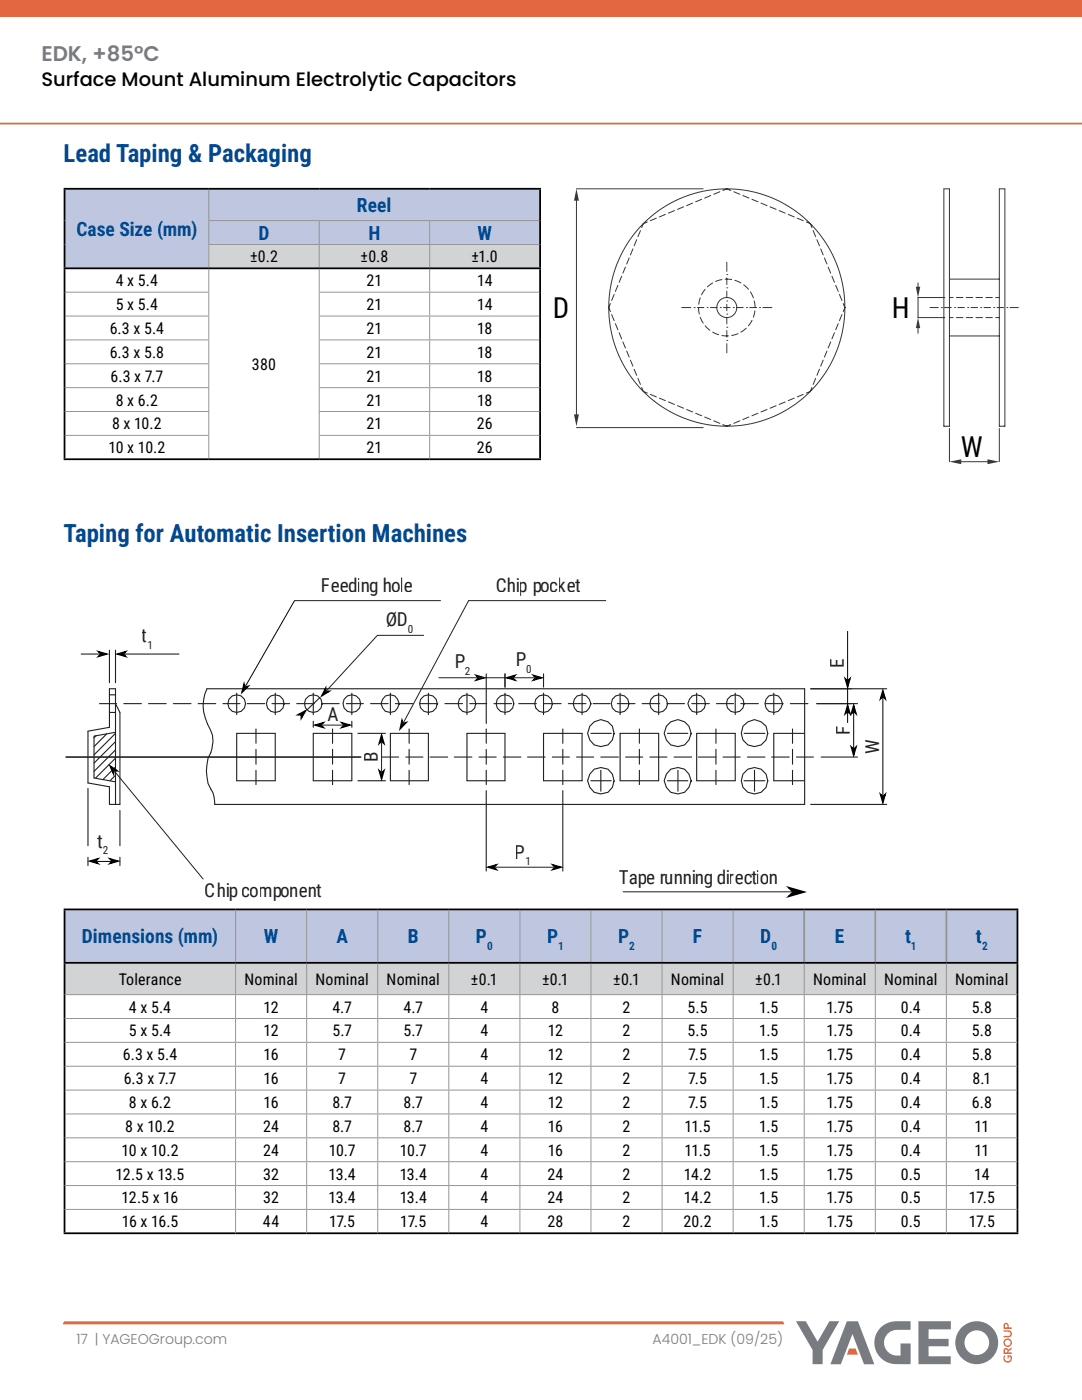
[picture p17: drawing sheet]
<svg xmlns="http://www.w3.org/2000/svg" width="216mm" height="279mm" viewBox="0 0 216 279" stroke-linecap="round" stroke-linejoin="round" font-family="sans-serif">
<defs><g id="words">
<g font-size="5.7">
<text x="110.3" y="63.4">D</text>
<text x="177.9" y="63.5">H</text>
<text x="191.6" y="91.3">W</text>
</g>
<g font-size="4.9" fill="#004990">
<text x="12.7" y="32.3">Lead Taping &amp; Packaging</text>
<text x="12.7" y="108.1">Taping for Automatic Insertion Machines</text>
</g>
<text font-size="4.2" fill="#787c81" x="8.3" y="12.2">EDK, +85°C</text>
<text font-size="3.9" x="8.3" y="17.2">Surface Mount Aluminum Electrolytic Capacitors</text>
<g font-size="3.9" fill="#004990">
<text x="15.2" y="47.1">Case Size (mm)</text>
<text x="51.6" y="47.9">D</text>
<text x="71.2" y="42.3">Reel</text>
<text x="73.5" y="47.9">H</text>
<text x="95.3" y="47.9">W</text>
<text x="16.3" y="188.3">Dimensions (mm)</text>
<text x="52.6" y="188.3">W</text>
<text x="67.1" y="188.3">A</text>
<text x="81.4" y="188.3">B</text>
<text x="95" y="188.3">P</text>
<text x="109.2" y="188.3">P</text>
<text x="123.3" y="188.3">P</text>
<text x="138.3" y="188.3">F</text>
<text x="151.7" y="188.3">D</text>
<text x="166.6" y="188.3">E</text>
<text x="180.6" y="188.3">t</text>
<text x="194.7" y="188.3">t</text>
</g>
<g font-size="3.8" fill="#231f20">
<text x="63.9" y="118.1">Feeding hole</text>
<text x="98.8" y="118.1">Chip pocket</text>
<text x="76.9" y="125">ØD</text>
<text x="28.3" y="128.2">t</text>
<text x="90.6" y="133.4">P</text>
<text x="102.9" y="133">P</text>
<text x="168.4" y="133.4" transform="rotate(-90 168.4 133.4)">E</text>
<text x="65.4" y="143.9">A</text>
<text x="169.6" y="146.7" transform="rotate(-90 169.6 146.7)">F</text>
<text x="75.4" y="152.1" transform="rotate(-90 75.4 152.1)">B</text>
<text x="175.4" y="150.4" transform="rotate(-90 175.4 150.4)">W</text>
<text x="19.4" y="169.2">t</text>
<text x="102.7" y="171.3">P</text>
<text x="40.9" y="179">Chip component</text>
<text x="123.4" y="176.5">Tape running direction</text>
</g>
<g font-size="3.2">
<text x="49.9" y="52.3">±0.2</text>
<text x="71.9" y="52.3">±0.8</text>
<text x="94.1" y="52.3">±1.0</text>
<text x="23.1" y="57.2">4 x 5.4</text>
<text x="73.1" y="57.1">21</text>
<text x="95.2" y="57.1">14</text>
<text x="23.1" y="61.9">5 x 5.4</text>
<text x="73.1" y="61.9">21</text>
<text x="95.2" y="61.9">14</text>
<text x="21.9" y="71.4">6.3 x 5.8</text>
<text x="21.9" y="66.6">6.3 x 5.4</text>
<text x="73.1" y="66.6">21</text>
<text x="73.1" y="71.4">21</text>
<text x="95.2" y="66.6">18</text>
<text x="95.2" y="71.4">18</text>
<text x="22.1" y="76.2">6.3 x 7.7</text>
<text x="50.3" y="73.8">380</text>
<text x="73.1" y="76.2">21</text>
<text x="95.2" y="76.2">18</text>
<text x="23.1" y="80.9">8 x 6.2</text>
<text x="73.1" y="80.9">21</text>
<text x="95.2" y="80.9">18</text>
<text x="22.4" y="85.7">8 x 10.2</text>
<text x="73.1" y="85.7">21</text>
<text x="95.2" y="85.7">26</text>
<text x="21.6" y="90.4">10 x 10.2</text>
<text x="73.1" y="90.5">21</text>
<text x="95.2" y="90.5">26</text>
<text x="23.7" y="196.6">Tolerance</text>
<text x="48.8" y="196.6">Nominal</text>
<text x="63" y="196.6">Nominal</text>
<text x="77.1" y="196.6">Nominal</text>
<text x="94" y="196.6">±0.1</text>
<text x="108.2" y="196.6">±0.1</text>
<text x="122.3" y="196.6">±0.1</text>
<text x="133.9" y="196.6">Nominal</text>
<text x="150.7" y="196.6">±0.1</text>
<text x="162.2" y="196.6">Nominal</text>
<text x="176.4" y="196.6">Nominal</text>
<text x="190.6" y="196.6">Nominal</text>
<text x="25.7" y="202.1">4 x 5.4</text>
<text x="52.6" y="202.1">12</text>
<text x="66.3" y="202.1">4.7</text>
<text x="80.5" y="202.1">4.7</text>
<text x="95.9" y="202.1">4</text>
<text x="110" y="202.1">8</text>
<text x="124.2" y="202.1">2</text>
<text x="137.2" y="202.1">5.5</text>
<text x="151.5" y="202.1">1.5</text>
<text x="164.9" y="202.1">1.75</text>
<text x="179.8" y="202.1">0.4</text>
<text x="193.9" y="202.1">5.8</text>
<text x="25.7" y="206.8">5 x 5.4</text>
<text x="52.6" y="206.8">12</text>
<text x="66.3" y="206.8">5.7</text>
<text x="80.5" y="206.8">5.7</text>
<text x="95.9" y="206.8">4</text>
<text x="109.3" y="206.8">12</text>
<text x="124.2" y="206.8">2</text>
<text x="137.2" y="206.8">5.5</text>
<text x="151.5" y="206.8">1.5</text>
<text x="164.9" y="206.8">1.75</text>
<text x="179.8" y="206.8">0.4</text>
<text x="193.9" y="206.8">5.8</text>
<text x="24.5" y="211.6">6.3 x 5.4</text>
<text x="52.6" y="211.6">16</text>
<text x="67.5" y="211.6">7</text>
<text x="81.7" y="211.6">7</text>
<text x="95.9" y="211.6">4</text>
<text x="109.3" y="211.6">12</text>
<text x="124.2" y="211.6">2</text>
<text x="137.3" y="211.6">7.5</text>
<text x="151.5" y="211.6">1.5</text>
<text x="164.9" y="211.6">1.75</text>
<text x="179.8" y="211.6">0.4</text>
<text x="193.9" y="211.6">5.8</text>
<text x="24.7" y="216.4">6.3 x 7.7</text>
<text x="25.7" y="221.1">8 x 6.2</text>
<text x="52.6" y="216.4">16</text>
<text x="52.6" y="221.1">16</text>
<text x="66.3" y="221.1">8.7</text>
<text x="67.5" y="216.4">7</text>
<text x="80.5" y="221.1">8.7</text>
<text x="81.7" y="216.4">7</text>
<text x="95.9" y="216.4">4</text>
<text x="95.9" y="221.1">4</text>
<text x="109.3" y="216.4">12</text>
<text x="109.3" y="221.1">12</text>
<text x="124.2" y="216.4">2</text>
<text x="124.2" y="221.1">2</text>
<text x="137.3" y="216.4">7.5</text>
<text x="137.3" y="221.1">7.5</text>
<text x="151.5" y="216.4">1.5</text>
<text x="151.5" y="221.1">1.5</text>
<text x="164.9" y="216.4">1.75</text>
<text x="164.9" y="221.1">1.75</text>
<text x="179.8" y="216.4">0.4</text>
<text x="179.8" y="221.1">0.4</text>
<text x="193.9" y="221.1">6.8</text>
<text x="194" y="216.4">8.1</text>
<text x="25" y="225.9">8 x 10.2</text>
<text x="52.5" y="225.9">24</text>
<text x="66.3" y="225.9">8.7</text>
<text x="80.5" y="225.9">8.7</text>
<text x="95.9" y="225.9">4</text>
<text x="109.3" y="225.9">16</text>
<text x="124.2" y="225.9">2</text>
<text x="136.6" y="225.9">11.5</text>
<text x="151.5" y="225.9">1.5</text>
<text x="164.9" y="225.9">1.75</text>
<text x="179.8" y="225.9">0.4</text>
<text x="194.4" y="225.9">11</text>
<text x="24.3" y="230.6">10 x 10.2</text>
<text x="52.5" y="230.6">24</text>
<text x="65.6" y="230.6">10.7</text>
<text x="79.8" y="230.6">10.7</text>
<text x="95.9" y="230.6">4</text>
<text x="109.3" y="230.6">16</text>
<text x="124.2" y="230.6">2</text>
<text x="136.6" y="230.6">11.5</text>
<text x="151.5" y="230.6">1.5</text>
<text x="164.9" y="230.6">1.75</text>
<text x="179.8" y="230.6">0.4</text>
<text x="194.4" y="230.6">11</text>
<text x="23.1" y="235.4">12.5 x 13.5</text>
<text x="52.5" y="235.4">32</text>
<text x="65.6" y="235.4">13.4</text>
<text x="79.8" y="235.4">13.4</text>
<text x="95.9" y="235.4">4</text>
<text x="109.3" y="235.4">24</text>
<text x="124.2" y="235.4">2</text>
<text x="136.4" y="235.4">14.2</text>
<text x="151.5" y="235.4">1.5</text>
<text x="164.9" y="235.4">1.75</text>
<text x="179.8" y="235.4">0.5</text>
<text x="194.4" y="235.4">14</text>
<text x="24.3" y="240.2">12.5 x 16</text>
<text x="24.3" y="244.9">16 x 16.5</text>
<text x="52.5" y="244.9">44</text>
<text x="52.5" y="240.2">32</text>
<text x="65.6" y="240.2">13.4</text>
<text x="65.7" y="244.9">17.5</text>
<text x="79.8" y="240.2">13.4</text>
<text x="79.9" y="244.9">17.5</text>
<text x="95.9" y="240.2">4</text>
<text x="95.9" y="244.9">4</text>
<text x="109.2" y="244.9">28</text>
<text x="109.3" y="240.2">24</text>
<text x="124.2" y="240.2">2</text>
<text x="124.2" y="244.9">2</text>
<text x="136.4" y="244.9">20.2</text>
<text x="136.4" y="240.2">14.2</text>
<text x="151.5" y="240.2">1.5</text>
<text x="151.5" y="244.9">1.5</text>
<text x="164.9" y="240.2">1.75</text>
<text x="164.9" y="244.9">1.75</text>
<text x="179.8" y="240.2">0.5</text>
<text x="179.8" y="244.9">0.5</text>
<text x="193.3" y="240.2">17.5</text>
<text x="193.3" y="244.9">17.5</text>
</g>
<g font-size="2.8" fill="#787c81">
<text x="15.3" y="268.1">17 | YAGEOGroup.com</text>
<text x="130.2" y="268.1">A4001_EDK (09/25)</text>
</g>
<g font-size="2.3" fill="#004990">
<text x="97.2" y="189.6">0</text>
<text x="111.3" y="189.6">1</text>
<text x="125.6" y="189.6">2</text>
<text x="153.9" y="189.6">0</text>
<text x="181.8" y="189.6">1</text>
<text x="196" y="189.6">2</text>
</g>
<g font-size="2.2" fill="#231f20">
<text x="29.5" y="129.4">1</text>
<text x="81.4" y="126.2">0</text>
<text x="92.8" y="134.7">2</text>
<text x="105" y="134.3">0</text>
<text x="20.6" y="170.5">2</text>
<text x="104.9" y="172.6">1</text>
</g>
</g></defs>
<g fill="#e3673f">
<path d="M-.1 -.1h216v3.5h-216z"/>
<path d="M12.8 263.7h143.5l.2 .6h-144z"/>
<path d="M200.4 270.5h.3a.62 .62 0 0 0-.2 .9 .62 .62 0 0 0 .8 .2 .62 .62 0 0 0 .3-.8h-.3v.3h-.3v-.6h.8a.89 .89 0 0 1-.1 1.2 .89 .89 0 0 1-1.2 0 .89 .89 0 0 1-.1-1.2z"/>
<path d="M200.2 265.5h1a.69 .69 0 0 1 .7 .7 .69 .69 0 0 1-.7 .7h-1v-.3h1a.41 .41 0 0 0 .4-.4 .41 .41 0 0 0-.4-.4h-1z"/>
<path d="M200.5 269.4v.5h.5l-.1-.5zM200.4 269.1l.2-.1a.47 .47 0 0 1 .6 .4l.7-.5v.3l-.7 .5v.2h.7v.3h-1.7l.1-.7z"/>
<path d="M200.5 268a.57 .57 0 0 0 1.1 0 .57 .57 0 0 0-1.1 0zM200.2 268a.85 .85 0 0 1 1.7 0 .85 .85 0 0 1-1.7 0z"/>
<path d="M200.6 264.4l-.1 .5h.5v-.5l-.2-.1zM200.5 264.1a.6 .6 0 0 1 .7 .1 .6 .6 0 0 1 .1 .7h.6v.3h-1.7l.1-.7z"/>
</g>
<g fill="#787c81">
<path d="M158.8 263.7h2l2.3 4.1 2.4-4.1h2l-3.3 5.7-.1 2.8-2 .1v-2.9z"/>
<path d="M183.3 263.7h6.4v1.6h-4.4v1.9h4v1.5h-4v2h4.4v1.6h-6.4z"/>
<path d="M175.7 265a5.5 5.5 0 0 1 4.6-1.3h1.4v1.7h-2.1a2.64 2.64 0 0 0-3.2 2.6 2.64 2.64 0 0 0 3.3 2.5v-2.4h2v4.1l-.6 .1a7.5 7.5 0 0 1-5.1-1 4.3 4.3 0 0 1-.3-6.3z"/>
<path d="M169 263.7h2.2l3.3 8.6h-2.1l-2.3-6.1-2.3 6.1h-2.1z"/>
<path d="M192.5 268a2.46 2.46 0 0 0 4.9 0 2.46 2.46 0 0 0-4.9 0zM190.6 268a4.3 4.3 0 0 1 8.6 0 4.3 4.3 0 0 1-8.6 0z"/>
</g>
<path d="M169.4 269.1h1.3l.5 1.2h-2.2z" fill="#e3673f"/>
<path d="M0 24.7h215.9" fill="none" stroke="#e5673e" stroke-width=".35"/>
<path d="M12.9 37.7h28.8v15.9h-28.8zM41.7 37.7h66.1v6.3h-66.1zM41.7 44h22v4.8h-22zM63.7 44h22v4.8h-22zM85.7 44h22.1v4.8h-22.1z" fill="#bfc6e0"/>
<path d="M41.7 48.8h22v4.8h-22zM63.7 48.8h22v4.8h-22zM85.7 48.8h22.1v4.8h-22.1z" fill="#d1d3d4"/>
<g fill="none" stroke="#939598" stroke-width=".2">
<path d="M41.7 37.9v6M13.1 58.3h28.6M41.6 44h66M41.6 48.8h66M41.7 44.1v4.6M41.7 48.9v4.5M41.7 53.7v4.5M41.7 58.4v4.6M63.6 58.3h44M63.7 44.1v4.6M63.7 48.9v4.5M63.7 53.7v4.5"/>
<path d="M63.7 58.4v4.6M85.7 44.1v4.6M85.7 48.9v4.5M85.7 53.7v4.5M85.7 58.4v4.6M13.1 63.1h28.6M13.1 67.8h28.6M13.1 72.6h28.6M13.1 77.4h28.6M41.7 63.2v4.6M41.7 67.9v4.6M41.7 72.7v4.6"/>
<path d="M41.7 77.5v4.5M63.6 63.1h44M63.6 67.8h44M63.6 72.6h44M63.6 77.4h44M63.7 63.2v4.6M63.7 67.9v4.6M63.7 72.7v4.6M63.7 77.5v4.5M85.7 63.2v4.6M85.7 67.9v4.6M85.7 72.7v4.6"/>
<path d="M85.7 77.5v4.5M13.1 82.1h28.6M13.1 86.9h28.6M41.7 82.2v4.6M41.7 87v4.5M63.6 82.1h44M63.6 86.9h44M63.7 82.2v4.6M63.7 87v4.5M85.7 82.2v4.6M85.7 87v4.5"/>
</g>
<path d="M12.7 37.7h95.2M12.9 37.9v15.5M107.8 37.9v15.5M12.7 53.6h95.2M12.9 53.7v37.8M107.8 53.7v37.8M12.7 91.7h95.2" fill="none" stroke="#000" stroke-width=".35"/>
<path d="M13.2 151.1h58.8" fill="none" stroke="#231f20" stroke-width=".32"/>
<g fill="none" stroke="#231f20" stroke-width=".22">
<path d="M21.8 138.7h1.2M21.8 129.8v6.4M23 129.8v6.4M41.3 137.5h119.3v23h-117.8a5.3 5.3 0 0 0-.7-3 7.9 7.9 0 0 1 0-7.3 6 6 0 0 0-.7-5.7 7.9 7.9 0 0 1-.1-7zM47.2 138.3v4.3M54.9 138.3v4.3M62.5 138.3v4.3M63.8 139.2l-2.5 2.4M70.2 138.3v4.3M77.9 138.3v4.3M85.5 138.3v4.3M93.2 138.3v4.3"/>
<path d="M97 134.5v9.9M100.8 134.5v2.6M100.8 138.3v4.3M108.5 134.5v2.6M108.5 138.3v4.3M116.1 138.3v4.3M123.7 138.3v4.3M131.4 138.3v4.3M139 138.3v4.3M146.7 138.3v4.3M154.4 138.3v4.3M161.8 137.5h15.1"/>
<path d="M17.6 157.4v11.4M19.2 146.8l-.4 .4M19.9 140.4h3.4M21.3 146.5l-2.5 2.5M21.8 142.2h1.2M23 146.1l-4.2 .8v8.4l4.2 .7M23 148l-4.2 4.3M23 151.3l-3.9 4M23 154.7l-1.1 1.1M23 140.4l.9 1.8v18.3h-2.1v-3.5l-4.2-.7v-10.4l4.2-.7v-7.7h1.2v23M23 146.4l-4.2 4.2M23 149.7l-4.2 4.2"/>
<path d="M23 153.1l-2.5 2.5M24.7 140.4h3.5M29.6 140.4h3.6M34.6 140.4h3.5M39.5 140.4h3.6M44.5 140.4h3.4M47.2 146.4h7.7v9.4h-7.7zM49 140.4a1.77 1.77 0 0 0-2.4-1.6 1.77 1.77 0 0 0-.7 2.8 1.77 1.77 0 0 0 2.9-.3l.2-.9v.1M49.3 140.4h3.5M51.1 145.5v2.8M51.1 149.5v3M51.1 153.7v2.9"/>
<path d="M54.3 140.4h3.5M56.7 140.4a1.77 1.77 0 0 0-2.4-1.6 1.77 1.77 0 0 0-.7 2.8 1.77 1.77 0 0 0 2.9-.3l.2-.9v.1M59.2 140.4h3.5M62.5 143.9v1.3M62.5 146.4h7.7v9.4h-7.7zM64.2 140.4h3.5M64.3 140.4a1.77 1.77 0 0 0-2.4-1.6 1.77 1.77 0 0 0-.7 2.8 1.77 1.77 0 0 0 2.8-.3l.3-.9v.1M66.4 145.5v2.8M66.4 149.5v3M66.4 153.7v2.9M69.1 140.4h3.4M70.2 143.9v1.3"/>
<path d="M71.4 146.4h5.5M71.4 155.8h5.5M72 140.4a1.77 1.77 0 0 0-2.4-1.6 1.77 1.77 0 0 0-.7 2.8 1.77 1.77 0 0 0 2.8-.3l.3-.9v.1M73.9 140.4h3.6M76.1 151.1h3.4M77.9 146.4h7.6v9.4h-7.6zM78.9 140.4h3.5M79.7 140.4a1.77 1.77 0 0 0-2.1-1.7 1.77 1.77 0 0 0-1.4 2.3 1.77 1.77 0 0 0 2.6 1l.5-.7 .4-.9v.1M81 151.1h3.4M81.6 145.5v2.8M81.6 149.5v3M81.6 153.7v2.9"/>
<path d="M83.8 140.4h3.5M85.8 151.1h3.5M87.2 140.4a1.77 1.77 0 0 0-2.4-1.6 1.77 1.77 0 0 0-.7 2.8 1.77 1.77 0 0 0 2.9-.3l.2-.9v.1M88.8 140.4h3.5M90.6 151.1h3.6M93.2 146.4h7.6v9.4h-7.6zM93.7 140.4h3.4M94.9 140.4a1.77 1.77 0 0 0-2.4-1.6 1.77 1.77 0 0 0-.7 2.8 1.77 1.77 0 0 0 2.9-.3l.2-.9v.1M95.6 151.1h3.4M97 145.5v2.8M97 149.5v3M97 153.7v2.9"/>
<path d="M97 157.8v16M98.6 140.4h3.5M100.4 151.1h3.5M102.5 140.4a1.77 1.77 0 0 0-2.4-1.6 1.77 1.77 0 0 0-.7 2.8 1.77 1.77 0 0 0 2.9-.3l.2-.9v.1M103.5 140.4h3.5M105.3 151.1h3.5M108.5 146.4h7.6v9.4h-7.6zM108.5 140.4h3.5M110.2 140.4a1.77 1.77 0 0 0-2.4-1.6 1.77 1.77 0 0 0-.7 2.8 1.77 1.77 0 0 0 2.9-.3l.2-.9v.1M110.2 151.1h3.4M112.3 145.5v2.8M112.3 149.5v3"/>
<path d="M112.3 153.7v2.9M112.3 157.8v16M113.4 140.4h3.5M115.1 151.1h3.4M117.9 140.4a1.77 1.77 0 0 0-2.1-1.7 1.77 1.77 0 0 0-1.3 2.3 1.77 1.77 0 0 0 2.5 1l.6-.7 .3-.9v.1M117.9 146.4h4.1M117.9 155.8h4.1M118.3 140.4h3.5M119.9 153.7v4.2M119.9 151.1h3.5M122.5 146.4a2.65 2.65 0 0 0-2.6-2.7 2.65 2.65 0 0 0-2.7 2.7 2.65 2.65 0 0 0 2.7 2.6l1.4-.3 .9-1 .3-1.3v.1M122.5 155.8a2.61 2.61 0 0 0-3.3-2.5 2.61 2.61 0 0 0-1.5 3.8 2.58 2.58 0 0 0 2.9 1.3 2.58 2.58 0 0 0 1.9-2.6v.1"/>
<path d="M123.2 140.4h3.5M123.7 146.4h7.7v9.4h-7.7zM124.8 151.1h3.4M125.5 140.4a1.77 1.77 0 0 0-2.4-1.6 1.77 1.77 0 0 0-.7 2.8 1.77 1.77 0 0 0 2.9-.3l.2-.9v.1M127.6 145.5v2.8M127.6 149.5v3M127.6 153.7v2.9M128.1 140.4h3.5M129.7 151.1h3.4M133.1 140.4h3.5M133.2 140.4a1.77 1.77 0 0 0-2.4-1.6 1.77 1.77 0 0 0-.7 2.8 1.77 1.77 0 0 0 2.9-.3l.2-.9v.1M133.2 146.4h4.1"/>
<path d="M133.2 155.8h4.1M134.5 151.1h3.5M135.3 153.7v4.2M137.9 146.4a2.68 2.68 0 0 0-3.1-2.7 2.68 2.68 0 0 0-2.1 3.6 2.68 2.68 0 0 0 3.9 1.4l.9-1 .4-1.3v.1M137.9 155.8a2.65 2.65 0 0 0-3.1-2.6 2.65 2.65 0 0 0-2 3.5 2.65 2.65 0 0 0 3.8 1.4l.9-1 .4-1.3v.1M138 140.4h3.5M139 146.4h7.7v9.4h-7.7zM139.3 151.1h3.6M140.8 140.4a1.73 1.73 0 0 0-2.4-1.5 1.73 1.73 0 0 0-.7 2.7 1.73 1.73 0 0 0 2.9-.3l.2-.9v.1M142.9 145.5v2.8M142.9 149.5v3M142.9 153.7v2.9"/>
<path d="M143 140.4h3.4M144.3 151.1h3.4M147.8 140.4h3.5M148.5 140.4a1.77 1.77 0 0 0-2.4-1.6 1.77 1.77 0 0 0-.7 2.8 1.77 1.77 0 0 0 2.8-.3l.3-.9v.1M148.5 146.4h4.1M148.5 155.8h4.1M149.1 151.1h3.5M150.6 153.7v4.2M152.8 140.4h3.5M153.2 155.8a2.66 2.66 0 0 0-3.6-2.4 2.66 2.66 0 0 0-1.1 4.2 2.66 2.66 0 0 0 4.4-.5l.3-1.3v.1M153.2 146.4a2.68 2.68 0 0 0-3.2-2.7 2.68 2.68 0 0 0-2 3.6 2.68 2.68 0 0 0 3.9 1.4l1-1 .3-1.3v.1M154 151.1h3.5"/>
<path d="M156.2 140.4a1.77 1.77 0 0 0-2.1-1.7 1.77 1.77 0 0 0-1.4 2.3 1.77 1.77 0 0 0 2.6 1l.5-.7 .4-.9v.1M157.7 140.4h3.5M158.1 145.5v2.8M158.1 149.5v3M158.1 153.7v2.9M158.9 151.1h3.4M160.6 146.4h-6.2v9.4h6.2M163 140.4h8.1M163.9 151.1h7.2M17.6 171.1v1.6M23.9 161.8v7M23.9 171.1v1.6"/>
<path d="M161.8 160.5h15.1"/>
</g>
<g fill="#000">
<path d="M19.7 130.1l1.6 .4-1.6 .5 .5-.5zM23.5 130.5l1.5-.4-.4 .4 .4 .5zM48.7 136.6l.2 .6 .6-.2-1.2 1.1zM65 137.4v.6h.6l-1.3 .8zM95.1 134.8l1.5 .5-1.5 .4 .4-.4zM101.2 135.3l1.5-.5-.4 .5 .4 .4zM106.5 134.8l1.5 .5-1.5 .4 .4-.4zM168.7 135.5l.4 .4 .5-.4-.5 1.5zM176.2 137.9l.4 1.5-.4-.4-.5 .4zM22 152.9l1.3 .9-.6-.1-.1 .7zM59.5 142.6l1.4-.7-.8 1.4 .1-.7zM62.9 144.7l1.6-.4-.5 .4 .5 .5z"/>
<path d="M68.2 144.3l1.6 .4-1.6 .5 .5-.5zM76.1 146.8l.5 1.5-.5-.4-.4 .4zM75.7 153.9l.4 .4 .5-.4-.5 1.5zM80.2 143.8l.2 .6 .6-.2-1.1 1.2zM169.1 140.8l.5 1.6-.5-.5-.4 .5zM169.9 149.1l.4 .5 .5-.5-.5 1.6zM170.3 140.8l.5 1.6-.5-.5-.4 .5zM175.7 158.6l.5 .4 .4-.4-.4 1.5zM18 171.9l1.5-.5-.4 .5 .4 .4zM22 171.4l1.5 .5-1.5 .4 .4-.4zM97.4 173.1l1.6-.5-.5 .5 .5 .4zM110.3 172.6l1.6 .5-1.6 .4 .5-.4z"/>
<path d="M157.4 177.1l3 .9-3 .9 .8-.9z"/>
</g>
<g fill="none" stroke="#000" stroke-width=".32">
<path d="M19.7 130.1l1.6 .4-1.6 .5 .5-.5zM23.5 130.5l1.5-.4-.4 .4 .4 .5zM48.7 136.6l.2 .6 .6-.2-1.2 1.1zM65 137.4v.6h.6l-1.3 .8zM95.1 134.8l1.5 .5-1.5 .4 .4-.4zM101.2 135.3l1.5-.5-.4 .5 .4 .4zM106.5 134.8l1.5 .5-1.5 .4 .4-.4zM168.7 135.5l.4 .4 .5-.4-.5 1.5zM176.2 137.9l.4 1.5-.4-.4-.5 .4zM22 152.9l1.3 .9-.6-.1-.1 .7zM59.5 142.6l1.4-.7-.8 1.4 .1-.7zM62.9 144.7l1.6-.4-.5 .4 .5 .5z"/>
<path d="M68.2 144.3l1.6 .4-1.6 .5 .5-.5zM75.7 153.9l.4 .4 .5-.4-.5 1.5zM76.1 146.8l.5 1.5-.5-.4-.4 .4zM80.2 143.8l.2 .6 .6-.2-1.1 1.2zM169.1 140.8l.5 1.6-.5-.5-.4 .5zM169.9 149.1l.4 .5 .5-.5-.5 1.6zM170.3 140.8l.5 1.6-.5-.5-.4 .5zM175.7 158.6l.5 .4 .4-.4-.4 1.5zM18 171.9l1.5-.5-.4 .5 .4 .4zM22 171.4l1.5 .5-1.5 .4 .4-.4zM97.4 173.1l1.6-.5-.5 .5 .5 .4zM110.3 172.6l1.6 .5-1.6 .4 .5-.4z"/>
<path d="M157.4 177.1l3 .9-3 .9 .8-.9z"/>
</g>
<path d="M58.8 119.9h29.1M120.9 119.9h-27.4l-13.1 24.5M84.5 126.8h-9.2l-10.3 11.2M87.6 135.3h13.6M102.3 135.3h4.6M22.7 153.7l17.8 21.7M64 144.7h4.7M76.1 147.9v6.4M98.5 173.1h12.3M124.3 178h33.9" fill="none" stroke="#231f20" stroke-width=".2"/>
<path d="M58.8 119.9l-9.9 17.3M16.1 130.5h4.1M24.4 130.5h11.4M169.1 125.9v14.9M176.2 139v20M169.1 141.9v2.4M170.3 141.9v7.7M18.6 171.9h4" fill="none" stroke="#000" stroke-width=".2"/>
<path d="M12.9 181.5h34.1v10.7h-34.1zM47 181.5h14.2v10.7h-14.2zM61.2 181.5h14.2v10.7h-14.2zM75.4 181.5h14.2v10.7h-14.2zM89.6 181.5h14.1v10.7h-14.1zM103.7 181.5h14.2v10.7h-14.2zM117.9 181.5h14.2v10.7h-14.2zM132.1 181.5h14.2v10.7h-14.2zM146.3 181.5h14.2v10.7h-14.2zM160.5 181.5h14.2v10.7h-14.2zM174.7 181.5h14.1v10.7h-14.1zM188.8 181.5h14.2v10.7h-14.2z" fill="#bfc6e0"/>
<path d="M12.9 192.2h34.1v6.3h-34.1zM47 192.2h14.2v6.3h-14.2zM61.2 192.2h14.2v6.3h-14.2zM75.4 192.2h14.2v6.3h-14.2zM89.6 192.2h14.1v6.3h-14.1zM103.7 192.2h14.2v6.3h-14.2zM117.9 192.2h14.2v6.3h-14.2zM132.1 192.2h14.2v6.3h-14.2zM146.3 192.2h14.2v6.3h-14.2zM160.5 192.2h14.2v6.3h-14.2zM174.7 192.2h14.1v6.3h-14.1zM188.8 192.2h14.2v6.3h-14.2z" fill="#d1d3d4"/>
<path d="M12.7 181.5h190.5M12.7 192.2h190.5M12.9 181.7v10.3M12.9 192.3v53.6M203 181.7v10.3M203 192.3v53.6M12.7 246.1h190.5" fill="none" stroke="#000" stroke-width=".35"/>
<g fill="none" stroke="#939598" stroke-width=".2">
<path d="M13.1 198.5h189.7M47 181.7v10.3M47 192.3v6.1M47 198.6v4.6M61.2 181.7v10.3M61.2 192.3v6.1M61.2 198.6v4.6M75.4 181.7v10.3M75.4 192.3v6.1M75.4 198.6v4.6M89.6 181.7v10.3M89.6 192.3v6.1"/>
<path d="M89.6 198.6v4.6M103.7 181.7v10.3M103.7 192.3v6.1M103.7 198.6v4.6M117.9 181.7v10.3M117.9 192.3v6.1M117.9 198.6v4.6M132.1 181.7v10.3M132.1 192.3v6.1M132.1 198.6v4.6M146.3 181.7v10.3M146.3 192.3v6.1"/>
<path d="M146.3 198.6v4.6M160.5 192.3v6.1M160.5 198.6v4.6M174.7 192.3v6.1M174.7 198.6v4.6M188.8 192.3v6.1M188.8 198.6v4.6M13.1 203.3h189.7M13.1 208h189.7M13.1 212.8h189.7M13.1 217.6h189.7M47 203.4v4.5"/>
<path d="M47 208.1v4.6M47 212.9v4.6M47 217.6v4.6M61.2 203.4v4.5M61.2 208.1v4.6M61.2 212.9v4.6M61.2 217.6v4.6M75.4 203.4v4.5M75.4 208.1v4.6M75.4 212.9v4.6M75.4 217.6v4.6M89.6 203.4v4.5"/>
<path d="M89.6 208.1v4.6M89.6 212.9v4.6M89.6 217.6v4.6M103.7 203.4v4.5M103.7 208.1v4.6M103.7 212.9v4.6M103.7 217.6v4.6M117.9 203.4v4.5M117.9 208.1v4.6M117.9 212.9v4.6M117.9 217.6v4.6M132.1 203.4v4.5"/>
<path d="M132.1 208.1v4.6M132.1 212.9v4.6M132.1 217.6v4.6M146.3 203.4v4.5M146.3 208.1v4.6M146.3 212.9v4.6M146.3 217.6v4.6M160.5 203.4v4.5M160.5 208.1v4.6M160.5 212.9v4.6M160.5 217.6v4.6M174.7 203.4v4.5"/>
<path d="M174.7 208.1v4.6M174.7 212.9v4.6M174.7 217.6v4.6M188.8 203.4v4.5M188.8 208.1v4.6M188.8 212.9v4.6M188.8 217.6v4.6M13.1 222.3h189.7M13.1 227.1h189.7M13.1 231.8h189.7M13.1 236.6h189.7M47 222.4v4.6"/>
<path d="M47 227.2v4.6M47 231.9v4.6M47 236.7v4.6M61.2 222.4v4.6M61.2 227.2v4.6M61.2 231.9v4.6M61.2 236.7v4.6M75.4 222.4v4.6M75.4 227.2v4.6M75.4 231.9v4.6M75.4 236.7v4.6M89.6 222.4v4.6"/>
<path d="M89.6 227.2v4.6M89.6 231.9v4.6M89.6 236.7v4.6M103.7 222.4v4.6M103.7 227.2v4.6M103.7 231.9v4.6M103.7 236.7v4.6M117.9 222.4v4.6M117.9 227.2v4.6M117.9 231.9v4.6M117.9 236.7v4.6M132.1 222.4v4.6"/>
<path d="M132.1 227.2v4.6M132.1 231.9v4.6M132.1 236.7v4.6M146.3 222.4v4.6M146.3 227.2v4.6M146.3 231.9v4.6M146.3 236.7v4.6M160.5 222.4v4.6M160.5 227.2v4.6M160.5 231.9v4.6M160.5 236.7v4.6M174.7 222.4v4.6"/>
<path d="M174.7 227.2v4.6M174.7 231.9v4.6M174.7 236.7v4.6M188.8 222.4v4.6M188.8 227.2v4.6M188.8 231.9v4.6M188.8 236.7v4.6M13.1 241.4h189.7M47 241.5v4.4M61.2 241.5v4.4M75.4 241.5v4.4M89.6 241.5v4.4"/>
<path d="M103.7 241.5v4.4M117.9 241.5v4.4M132.1 241.5v4.4M146.3 241.5v4.4M160.5 241.5v4.4M174.7 241.5v4.4M188.8 241.5v4.4"/>
</g>
<path d="M160.5 181.7v10.3M174.7 181.7v10.3M188.8 181.7v10.3" fill="none" stroke="#939598" stroke-width=".35"/>
<g fill="none" stroke="#373535" stroke-width=".2">
<path d="M115 37.7h25.3M115 39v45M140 39.8l-1.2 .5M141.8 39l-1.2 .5M143.6 38.3l-1.2 .5M144.2 38l.8-.3 .8 .3M146.4 38.3l1.2 .5M148.2 39l1.2 .5M150 39.8l1.2 .5M188.3 37.7v47.4h1.2v-47.4M199.4 37.7v47.4h1.1v-47.4M122.5 58.8l-.5 1.2"/>
<path d="M123.3 56.9l-.5 1.3M124 55.1l-.5 1.2M124.8 53.3l-.5 1.2M125.5 51.5l-.5 1.2M126.3 49.7l-.5 1.2M127 47.8l-.5 1.3M127.8 46l-.5 1.2M129.2 44.3l-.8 .3-.4 .8M131 43.5l-1.2 .5M132.8 42.8l-1.2 .5M134.6 42l-1.2 .5M136.4 41.3l-1.2 .5"/>
<path d="M138.2 40.5l-1.2 .5M139.7 59.4l-.3 1.3M140.7 57.7l-.7 1.1M142.2 56.5l-1 .8M144 55.8l-1.2 .4M144.7 55.7l1.3 .1M145 54.8h.1M145 57.4h.1M145 52.3v1.9M145 55.5v1.3M145 58.1v1.3M146.6 56l1.2 .5"/>
<path d="M148.4 56.8l.9 .9M149.7 58.3l.6 1.1M151.8 40.5l1.2 .5M153.7 41.3l1.2 .5M155.5 42l1.2 .5M157.3 42.8l1.2 .5M159.1 43.5l1.2 .5M160.9 44.3l.8 .3 .3 .8M162.3 46l.5 1.2M163 47.8l.5 1.3M163.8 49.7l.5 1.2M164.5 51.5l.5 1.2"/>
<path d="M165.3 53.3l.5 1.2M166 55.1l.5 1.2M166.8 56.9l.5 1.3M167.5 58.8l.5 1.2M183.2 56.5v1.5M188.5 59.4h-5.3v4h5.3M189.5 59.4h.7M189.5 55.7h9.9M190.8 59.4h1.3M192.8 59.4h1.3M194.7 59.4h1.4M196.7 59.4h1.3"/>
<path d="M198.7 59.4h.7M121.8 60.6l-.3 .8 .3 .8M122 62.8l.5 1.2M122.8 64.6l.5 1.2M123.5 66.4l.5 1.2M124.3 68.2l.5 1.2M125 70.1l.5 1.2M125.8 71.9l.5 1.2M126.5 73.7l.5 1.2M127.3 75.5l.5 1.2M128 77.3l.4 .8 .8 .3M129.8 78.7l1.2 .5"/>
<path d="M131.6 79.5l1.2 .5M136 61.4h1.8M138.5 61.4h.1M139.2 61.4h1.3M139.4 61.4l.1 1.3M139.7 63.3l.6 1.2M140.7 65l1 .9M141.1 61.4h.1M141.8 61.4h1.3M142.2 66.3l1.2 .5M143.7 61.4h.1M144 67h1.4"/>
<path d="M144.4 61.4h1.3M145 60.1h.1M145 62.7h.1M145 65.3h.1M145 67.9h.1M145 60.7v1.3M145 63.3v1.4M145 66v1.3M145 68.6v1.8M146.3 61.4h.1M147 61.4h1.3M147.3 66.6l-1.3 .4"/>
<path d="M148.9 65.5l-1.1 .8M148.9 61.4h.1M149.6 61.4h1.3M150.1 63.9l-.8 1.1M150.5 60.1l.2 1.3M150.6 62l-.3 1.3M150.7 61.4h.1M151.6 61.4h.1M152.2 61.4h1.8M158.5 79.5l-1.2 .5M160.3 78.7l-1.2 .5M162 77.3l-.3 .8-.8 .3"/>
<path d="M162.8 75.5l-.5 1.2M163.5 73.7l-.5 1.2M164.3 71.9l-.5 1.2M165 70.1l-.5 1.2M165.8 68.2l-.5 1.2M166.5 66.4l-.5 1.2M167.3 64.6l-.5 1.2M168 62.8l-.5 1.2M168.3 60.6l.3 .8M168.6 61.4a23.6 23.6 0 0 0-30.8-22.6 23.6 23.6 0 0 0-11.9 36.3 23.5 23.5 0 0 0 19.1 10M168.6 61.4a23.6 23.6 0 0 1-23.6 23.7M168.6 61.4l-.3 .8"/>
<path d="M183.2 64.7v1.8M185.6 61.4h1.6M187.9 61.4h.1M188.5 61.4h1.3M189.5 63.4h.7M189.5 67h9.9M190.5 61.4h.1M190.8 63.4h1.3M191.1 61.4h1.3M192.8 63.4h1.3M193.1 61.4h.1M193.7 61.4h1.3"/>
<path d="M194.7 63.4h1.4M195.7 61.4h.1M196.4 61.4h1.3M196.7 63.4h1.3M198.3 61.4h.1M198.7 63.4h.7M199 61.4h1.3M200.9 61.4h.1M201.6 61.4h1.6M115 85.3h25.3M133.4 80.2l1.2 .5M135.2 81l1.2 .5"/>
<path d="M137 81.7l1.2 .5M138.8 82.5l1.2 .5M140.6 83.2l1.2 .5M142.4 84l1.2 .5M144.2 84.7l.8 .4M145.8 84.7l-.8 .4M147.6 84l-1.2 .5M149.4 83.2l-1.2 .5M151.2 82.5l-1.2 .5M153 81.7l-1.2 .5M154.9 81l-1.2 .5M156.7 80.2l-1.2 .5"/>
<path d="M189.5 85.5v6.6M190.8 92.1h7.2M199.4 85.5v6.6"/>
<circle cx="145" cy="61.4" r="2"/>
</g>
<path d="M115 37.7l.5 2.4h-1z" fill="#373535"/>
<path d="M188.3 37.7h1.1M199.4 37.7h1.1" fill="none" stroke="#373535" stroke-width=".2"/>
<g fill="#373535">
<path d="M114.5 82.7h1l-.5 2.4z"/>
<path d="M182.7 57.2h.9l-.4 2.2z"/>
<path d="M183.2 63.4l.4 2.1h-.8z"/>
<path d="M197 91.7l2.4 .4-2.4 .5z"/>
<path d="M189.4 92.1l2.4-.4v.9z"/>
</g>
<use href="#words"/>
</svg>
